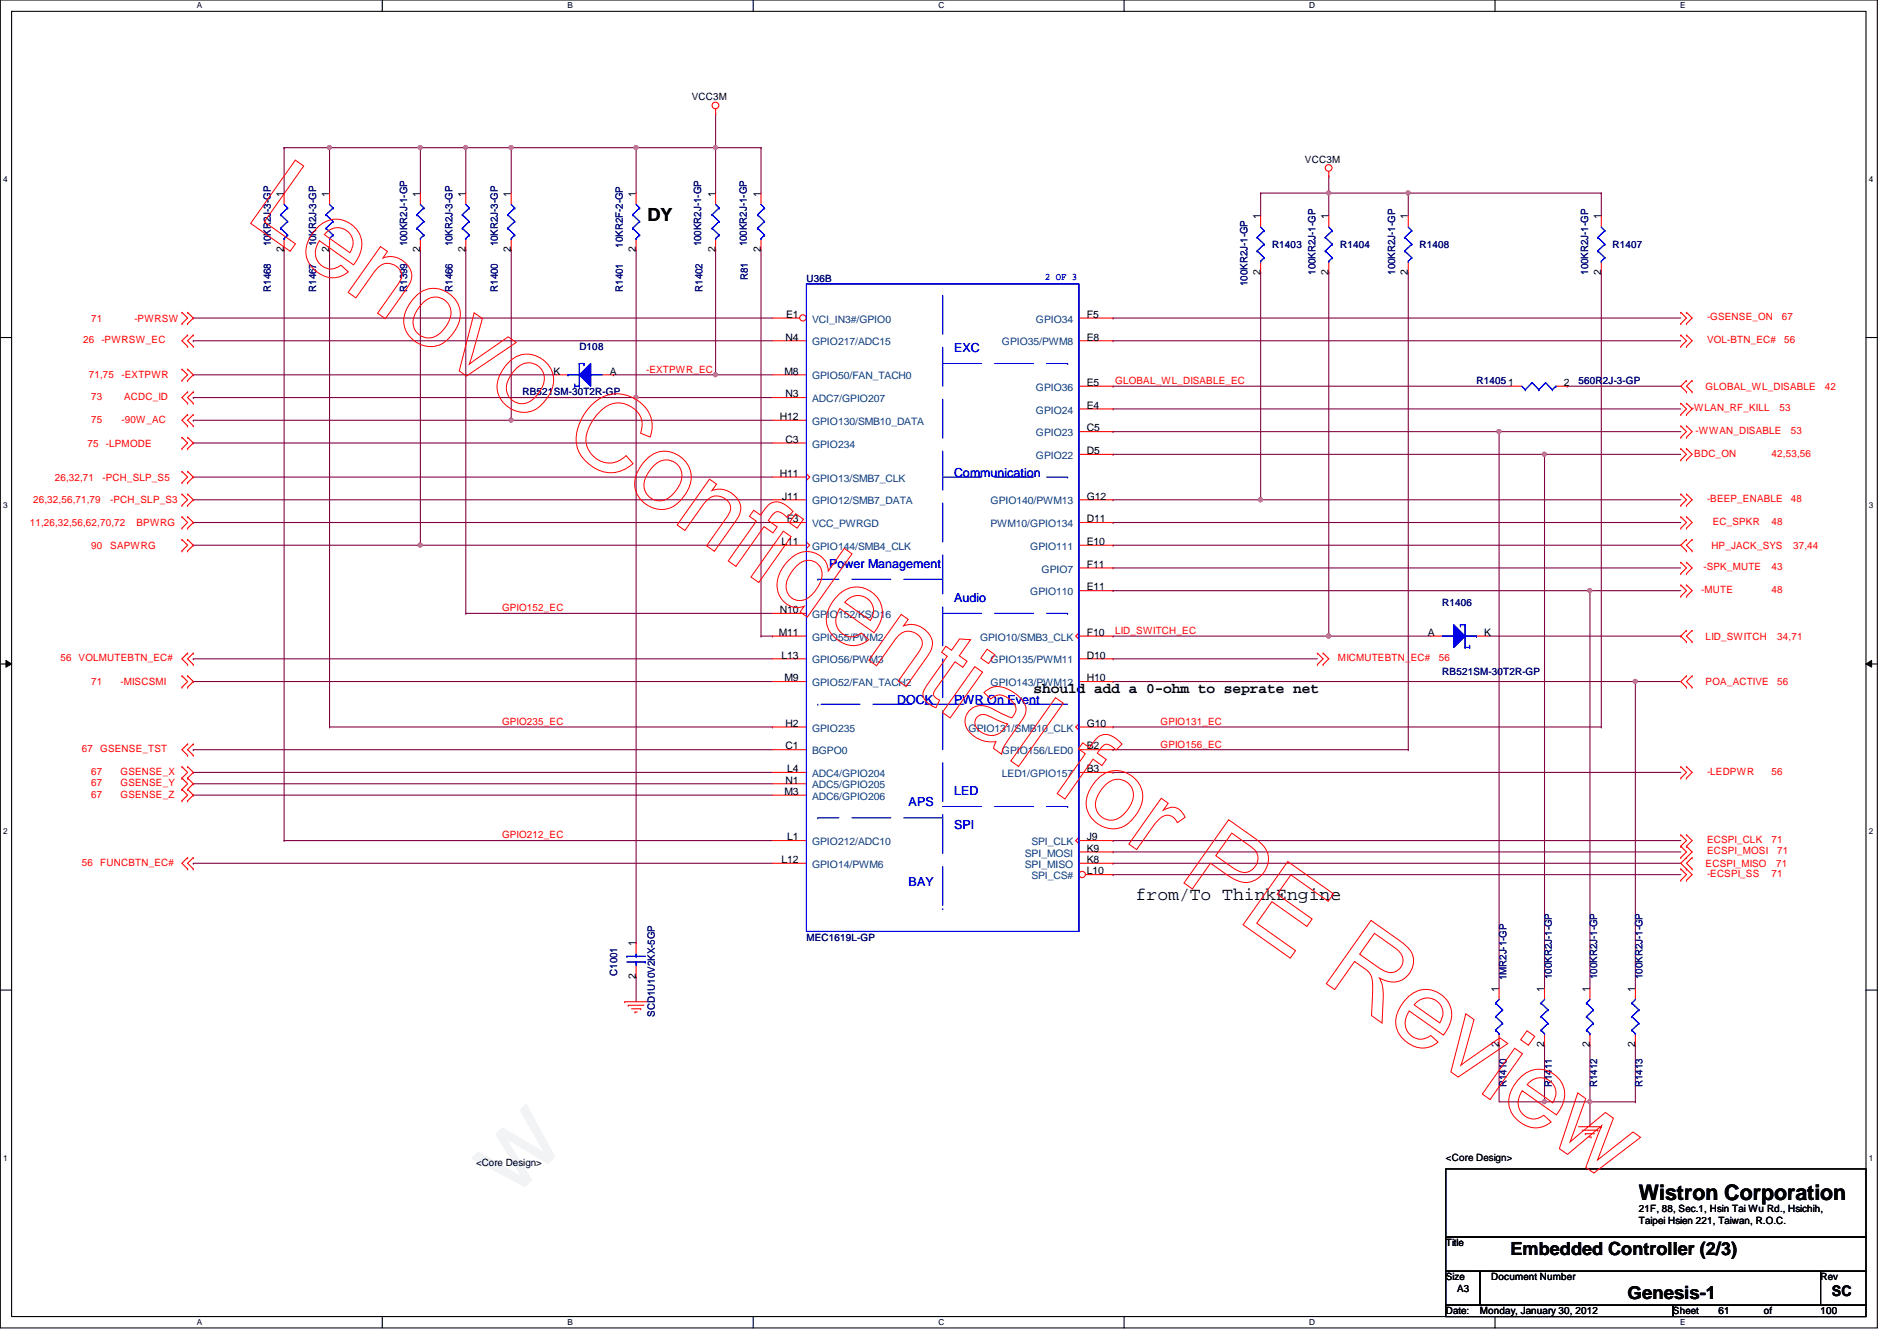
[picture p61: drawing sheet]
<svg xmlns="http://www.w3.org/2000/svg" width="297mm" height="210mm" viewBox="0 0 297 210" stroke-linecap="round" stroke-linejoin="round" font-family="sans-serif">
<defs><g id="words">
<text font-size="3.3" x="256.6" y="187.9">Wistron Corporation</text>
<g font-size="2.8">
<text x="101.4" y="34.6">DY</text>
<text x="177.8" y="140.9">from/To ThinkEngine</text>
<text x="236.5" y="196.4">Embedded Controller (2/3)</text>
<text x="254.8" y="203.4">Genesis-1</text>
</g>
<g font-size="2.3">
<text x="161.8" y="108.5">should add a 0-ohm to seprate net</text>
<text x="286.8" y="202.9">SC</text>
</g>
<g font-size="1.9" fill="#00f">
<text x="149.4" y="55.1">EXC</text>
<text x="149.4" y="74.7">Communication</text>
<text x="129.8" y="88.9">Power Management</text>
<text x="149.4" y="94.2">Audio</text>
<text x="140.5" y="110.2">DOCK</text>
<text x="149.4" y="110.2">PWR On Event</text>
<text x="149.4" y="124.5">LED</text>
<text x="142.3" y="126.2">APS</text>
<text x="149.4" y="129.8">SPI</text>
<text x="142.3" y="138.7">BAY</text>
</g>
<g font-size="1.6">
<text x="108.3" y="15.7">VCC3M</text>
<text x="204.3" y="25.4">VCC3M</text>
<text x="44.4" y="30.8" transform="rotate(-90 44.4 30.8)">1</text>
<text x="51.6" y="30.8" transform="rotate(-90 51.6 30.8)">1</text>
<text x="65.8" y="30.8" transform="rotate(-90 65.8 30.8)">1</text>
<text x="72.9" y="30.8" transform="rotate(-90 72.9 30.8)">1</text>
<text x="80" y="30.8" transform="rotate(-90 80 30.8)">1</text>
<text x="99.6" y="30.8" transform="rotate(-90 99.6 30.8)">1</text>
<text x="112" y="30.8" transform="rotate(-90 112 30.8)">1</text>
<text x="119.1" y="30.8" transform="rotate(-90 119.1 30.8)">1</text>
<text x="197.4" y="34.3" transform="rotate(-90 197.4 34.3)">1</text>
<text x="208" y="34.3" transform="rotate(-90 208 34.3)">1</text>
<text x="220.5" y="34.3" transform="rotate(-90 220.5 34.3)">1</text>
<text x="250.7" y="34.3" transform="rotate(-90 250.7 34.3)">1</text>
<text x="44.4" y="39.5" transform="rotate(-90 44.4 39.5)">2</text>
<text x="51.6" y="39.5" transform="rotate(-90 51.6 39.5)">2</text>
<text x="65.8" y="39.5" transform="rotate(-90 65.8 39.5)">2</text>
<text x="72.9" y="39.5" transform="rotate(-90 72.9 39.5)">2</text>
<text x="80" y="39.5" transform="rotate(-90 80 39.5)">2</text>
<text x="99.6" y="39.5" transform="rotate(-90 99.6 39.5)">2</text>
<text x="112" y="39.5" transform="rotate(-90 112 39.5)">2</text>
<text x="119.1" y="39.5" transform="rotate(-90 119.1 39.5)">2</text>
<text x="197.4" y="43" transform="rotate(-90 197.4 43)">2</text>
<text x="208" y="43" transform="rotate(-90 208 43)">2</text>
<text x="220.5" y="43" transform="rotate(-90 220.5 43)">2</text>
<text x="250.7" y="43" transform="rotate(-90 250.7 43)">2</text>
<text x="123" y="53.3">N4</text>
<text x="123.1" y="49.7">E1</text>
<text x="170.2" y="49.7">F5</text>
<text x="170.2" y="53.3">E8</text>
<text x="86.7" y="58.6">K</text>
<text x="95.5" y="58.6">A</text>
<text x="122.8" y="58.6">M8</text>
<text x="122.1" y="65.7">H12</text>
<text x="123" y="62.2">N3</text>
<text x="170.2" y="60.4">E5</text>
<text x="170.2" y="64">E4</text>
<text x="236.2" y="60.4">1</text>
<text x="244.9" y="60.4">2</text>
<text x="123" y="69.3">C3</text>
<text x="170.2" y="67.5">C5</text>
<text x="170.2" y="71.1">D5</text>
<text x="122.1" y="74.6">H11</text>
<text x="122.5" y="78.2">J11</text>
<text x="123.2" y="81.7">F3</text>
<text x="170.2" y="78.2">G12</text>
<text x="170.2" y="81.7">D11</text>
<text x="122.4" y="85.3">L11</text>
<text x="170.2" y="85.3">E10</text>
<text x="170.2" y="88.9">F11</text>
<text x="122.1" y="96">N10</text>
<text x="170.2" y="92.4">E11</text>
<text x="122" y="99.5">M11</text>
<text x="170.2" y="99.5">F10</text>
<text x="223.6" y="99.5">A</text>
<text x="232.4" y="99.5">K</text>
<text x="122.4" y="103.1">L13</text>
<text x="122.8" y="106.6">M9</text>
<text x="170.2" y="103.1">D10</text>
<text x="170.2" y="106.6">H10</text>
<text x="123" y="113.7">H2</text>
<text x="170.2" y="113.7">G10</text>
<text x="123" y="117.3">C1</text>
<text x="170.2" y="117.3">B2</text>
<text x="122.8" y="124.4">M3</text>
<text x="123" y="122.6">N1</text>
<text x="123.3" y="120.9">L4</text>
<text x="170.2" y="120.9">B3</text>
<text x="123.3" y="131.5">L1</text>
<text x="170.2" y="131.5">J9</text>
<text x="122.4" y="135.1">L12</text>
<text x="170.2" y="133.3">K9</text>
<text x="170.2" y="135.1">K8</text>
<text x="170.2" y="136.9">L10</text>
<text x="99.6" y="148.1" transform="rotate(-90 99.6 148.1)">1</text>
<text x="99.6" y="153.2" transform="rotate(-90 99.6 153.2)">2</text>
<text x="234.7" y="155.2" transform="rotate(-90 234.7 155.2)">1</text>
<text x="241.8" y="155.2" transform="rotate(-90 241.8 155.2)">1</text>
<text x="248.9" y="155.2" transform="rotate(-90 248.9 155.2)">1</text>
<text x="256" y="155.2" transform="rotate(-90 256 155.2)">1</text>
<text x="234.7" y="163.9" transform="rotate(-90 234.7 163.9)">2</text>
<text x="241.8" y="163.9" transform="rotate(-90 241.8 163.9)">2</text>
<text x="248.9" y="163.9" transform="rotate(-90 248.9 163.9)">2</text>
<text x="256" y="163.9" transform="rotate(-90 256 163.9)">2</text>
<text x="74.6" y="182.5">&lt;Core Design&gt;</text>
<text x="226.4" y="181.7">&lt;Core Design&gt;</text>
<text x="256.6" y="189.7">21F, 88, Sec.1, Hsin Tai Wu Rd., Hsichih,</text>
<text x="256.6" y="191.6">Taipei Hsien 221, Taiwan, R.O.C.</text>
<text x="226.4" y="195.1">Title</text>
<text x="226.4" y="200.4">Size</text>
<text x="228.2" y="202.2">A3</text>
<text x="233.5" y="200.4">Document Number</text>
<text x="285.1" y="200.4">Rev</text>
<text x="226.4" y="205.7">Date:</text>
<text x="231.7" y="205.7">Monday, January 30, 2012</text>
<text x="262" y="205.7">Sheet</text>
<text x="269.1" y="205.7">61</text>
<text x="276.2" y="205.7">of</text>
<text x="285.1" y="205.7">100</text>
</g>
<g font-size="1.6" fill="#000080">
<text x="42.4" y="38.6" transform="rotate(-90 42.4 38.6)">10KR2J-3-GP</text>
<text x="49.5" y="38.6" transform="rotate(-90 49.5 38.6)">10KR2J-3-GP</text>
<text x="63.8" y="38.6" transform="rotate(-90 63.8 38.6)">100KR2J-1-GP</text>
<text x="70.9" y="38.6" transform="rotate(-90 70.9 38.6)">10KR2J-3-GP</text>
<text x="78" y="38.6" transform="rotate(-90 78 38.6)">10KR2J-3-GP</text>
<text x="97.5" y="38.8" transform="rotate(-90 97.5 38.8)">10KR2F-2-GP</text>
<text x="109.8" y="38.6" transform="rotate(-90 109.8 38.6)">100KR2J-1-GP</text>
<text x="116.9" y="38.6" transform="rotate(-90 116.9 38.6)">100KR2J-1-GP</text>
<text x="199.2" y="38.8">R1403</text>
<text x="209.8" y="38.8">R1404</text>
<text x="222.3" y="38.8">R1408</text>
<text x="252.5" y="38.8">R1407</text>
<text x="42.4" y="45.7" transform="rotate(-90 42.4 45.7)">R1468</text>
<text x="49.5" y="45.7" transform="rotate(-90 49.5 45.7)">R1467</text>
<text x="63.8" y="45.7" transform="rotate(-90 63.8 45.7)">R1399</text>
<text x="70.9" y="45.7" transform="rotate(-90 70.9 45.7)">R1466</text>
<text x="78" y="45.7" transform="rotate(-90 78 45.7)">R1400</text>
<text x="97.5" y="45.7" transform="rotate(-90 97.5 45.7)">R1401</text>
<text x="110" y="45.7" transform="rotate(-90 110 45.7)">R1402</text>
<text x="117.1" y="43.9" transform="rotate(-90 117.1 43.9)">R81</text>
<text x="126.3" y="44.1">U36B</text>
<text x="195.3" y="44.8" transform="rotate(-90 195.3 44.8)">100KR2J-1-GP</text>
<text x="206" y="43" transform="rotate(-90 206 43)">100KR2J-1-GP</text>
<text x="218.4" y="43" transform="rotate(-90 218.4 43)">100KR2J-1-GP</text>
<text x="248.7" y="43" transform="rotate(-90 248.7 43)">100KR2J-1-GP</text>
<text x="90.7" y="54.8">D108</text>
<text x="81.8" y="61.9">RB521SM-30T2R-GP</text>
<text x="231.2" y="60.1">R1405</text>
<text x="247.2" y="60.1">560R2J-3-GP</text>
<text x="225.8" y="94.8">R1406</text>
<text x="225.8" y="105.6">RB521SM-30T2R-GP</text>
<text x="126.3" y="147.2">MEC1619L-GP</text>
<text x="96.6" y="152.7" transform="rotate(-90 96.6 152.7)">C1001</text>
<text x="235.9" y="153.5" transform="rotate(-90 235.9 153.5)">1MR2J-1-GP</text>
<text x="243" y="153.2" transform="rotate(-90 243 153.2)">100KR2J-1-GP</text>
<text x="250.1" y="153.2" transform="rotate(-90 250.1 153.2)">100KR2J-1-GP</text>
<text x="257.2" y="153.2" transform="rotate(-90 257.2 153.2)">100KR2J-1-GP</text>
<text x="102.5" y="159.1" transform="rotate(-90 102.5 159.1)">SCD1U10V2KX-5GP</text>
<text x="235.9" y="170.1" transform="rotate(-90 235.9 170.1)">R1410</text>
<text x="243" y="170.1" transform="rotate(-90 243 170.1)">R1411</text>
<text x="250.1" y="170.1" transform="rotate(-90 250.1 170.1)">R1412</text>
<text x="257.2" y="170.1" transform="rotate(-90 257.2 170.1)">R1413</text>
</g>
<text font-size="1.6" fill="#00f" x="163.6" y="43.9">2 OF 3</text>
<g font-size="1.6" fill="#f00">
<text x="13" y="53.7">26 -PWRSW_EC</text>
<text x="14.3" y="50.3">71</text>
<text x="21" y="50.3">-PWRSW</text>
<text x="267.3" y="50.2">-GSENSE_ON</text>
<text x="267.3" y="53.7">VOL-BTN_EC#</text>
<text x="279" y="50.2">67</text>
<text x="279.4" y="53.7">56</text>
<text x="13.9" y="59.2">71,75</text>
<text x="19" y="59.2">-EXTPWR</text>
<text x="101.2" y="58.3">-EXTPWR_EC</text>
<text x="14.3" y="62.6">73</text>
<text x="19.4" y="62.6">ACDC_ID</text>
<text x="174.6" y="60.1">GLOBAL_WL_DISABLE_EC</text>
<text x="264.8" y="64.4">-WLAN_RF_KILL</text>
<text x="267.1" y="61">GLOBAL_WL_DISABLE</text>
<text x="278.6" y="64.4">53</text>
<text x="285.7" y="61">42</text>
<text x="13.7" y="69.9">75</text>
<text x="14.3" y="66.2">75</text>
<text x="16.6" y="69.9">-LPMODE</text>
<text x="19" y="66.2">-90W_AC</text>
<text x="265.3" y="71.5">BDC_ON</text>
<text x="265.5" y="67.9">-WWAN_DISABLE</text>
<text x="277.4" y="71.5">42,53,56</text>
<text x="280.4" y="67.9">53</text>
<text x="8.6" y="75.2">26,32,71</text>
<text x="16" y="75.2">-PCH_SLP_S5</text>
<text x="4.7" y="82.3">11,26,32,56,62,70,72</text>
<text x="5.2" y="78.8">26,32,56,71,79</text>
<text x="17.3" y="78.8">-PCH_SLP_S3</text>
<text x="21.4" y="82.3">BPWRG</text>
<text x="267.3" y="78.6">-BEEP_ENABLE</text>
<text x="268.2" y="82.2">EC_SPKR</text>
<text x="277.4" y="82.2">48</text>
<text x="280.4" y="78.6">48</text>
<text x="14.3" y="85.9">90</text>
<text x="17.3" y="85.9">SAPWRG</text>
<text x="266.7" y="89.3">-SPK_MUTE</text>
<text x="268" y="85.9">HP_JACK_SYS</text>
<text x="277.4" y="89.3">43</text>
<text x="280.8" y="85.9">37,44</text>
<text x="78.6" y="95.7">GPIO152_EC</text>
<text x="266.4" y="92.8">-MUTE</text>
<text x="277.4" y="92.8">48</text>
<text x="174.6" y="99.2">LID_SWITCH_EC</text>
<text x="267.1" y="100.1">LID_SWITCH</text>
<text x="278.3" y="100.1">34,71</text>
<text x="9.5" y="103.5">56 VOLMUTEBTN_EC#</text>
<text x="14.3" y="107.2">71</text>
<text x="18.9" y="107.2">-MISCSMI</text>
<text x="209.5" y="103.5">MICMUTEBTN_EC#</text>
<text x="225.3" y="103.5">56</text>
<text x="267.1" y="107.2">POA_ACTIVE</text>
<text x="278.3" y="107.2">56</text>
<text x="78.6" y="113.5">GPIO235_EC</text>
<text x="181.7" y="113.5">GPIO131_EC</text>
<text x="12.8" y="117.7">67</text>
<text x="15.7" y="117.7">GSENSE_TST</text>
<text x="181.7" y="117">GPIO156_EC</text>
<text x="14.3" y="121.3">67</text>
<text x="14.3" y="123.1">67</text>
<text x="14.3" y="124.8">67</text>
<text x="18.9" y="121.3">GSENSE_X</text>
<text x="18.9" y="123.1">GSENSE_Y</text>
<text x="18.9" y="124.8">GSENSE_Z</text>
<text x="267.3" y="121.3">-LEDPWR</text>
<text x="277.4" y="121.3">56</text>
<text x="78.6" y="131.2">GPIO212_EC</text>
<text x="267.3" y="132">ECSPI_CLK</text>
<text x="277.4" y="132">71</text>
<text x="12.8" y="135.5">56</text>
<text x="15.7" y="135.5">FUNCBTN_EC#</text>
<text x="267.1" y="135.7">ECSPI_MISO</text>
<text x="267.3" y="137.3">-ECSPI_SS</text>
<text x="267.3" y="133.7">ECSPI_MOSI</text>
<text x="277.4" y="137.3">71</text>
<text x="278.1" y="135.7">71</text>
<text x="278.3" y="133.7">71</text>
</g>
<g font-size="1.6" fill="#004080">
<text x="127.2" y="50.5">VCI_IN3#/GPIO0</text>
<text x="162.2" y="50.5">GPIO34</text>
<text x="127.2" y="54.1">GPIO217/ADC15</text>
<text x="127.2" y="59.4">GPIO50/FAN_TACH0</text>
<text x="156.9" y="54.1">GPIO35/PWM8</text>
<text x="127.2" y="62.9">ADC7/GPIO207</text>
<text x="162.2" y="61.2">GPIO36</text>
<text x="162.2" y="64.7">GPIO24</text>
<text x="127.2" y="66.5">GPIO130/SMB10_DATA</text>
<text x="127.2" y="70.1">GPIO234</text>
<text x="162.2" y="68.3">GPIO23</text>
<text x="162.2" y="71.8">GPIO22</text>
<text x="127.2" y="75.4">GPIO13/SMB7_CLK</text>
<text x="127.2" y="79">GPIO12/SMB7_DATA</text>
<text x="127.2" y="82.5">VCC_PWRGD</text>
<text x="155.1" y="79">GPIO140/PWM13</text>
<text x="155.1" y="82.5">PWM10/GPIO134</text>
<text x="127.2" y="86.1">GPIO144/SMB4_CLK</text>
<text x="161.3" y="86.1">GPIO111</text>
<text x="163.1" y="89.6">GPIO7</text>
<text x="161.3" y="93.2">GPIO110</text>
<text x="127.2" y="96.7">GPIO152/KSO16</text>
<text x="127.2" y="100.3">GPIO55/PWM2</text>
<text x="153.5" y="100.3">GPIO10/SMB3_CLK</text>
<text x="127.2" y="103.8">GPIO56/PWM3</text>
<text x="127.2" y="107.4">GPIO52/FAN_TACH2</text>
<text x="155.1" y="103.8">GPIO135/PWM11</text>
<text x="155.1" y="107.4">GPIO143/PWM12</text>
<text x="127.2" y="114.5">GPIO235</text>
<text x="127.2" y="118.1">BGPO0</text>
<text x="151.7" y="114.5">GPIO131/SMB10_CLK</text>
<text x="156.9" y="118.1">GPIO156/LED0</text>
<text x="127.2" y="121.6">ADC4/GPIO204</text>
<text x="127.2" y="123.4">ADC5/GPIO205</text>
<text x="127.2" y="125.2">ADC6/GPIO206</text>
<text x="156.9" y="121.6">LED1/GPIO157</text>
<text x="127.2" y="132.3">GPIO212/ADC10</text>
<text x="127.2" y="135.8">GPIO14/PWM6</text>
<text x="160.5" y="134.1">SPI_MOSI</text>
<text x="160.5" y="135.8">SPI_MISO</text>
<text x="161.5" y="132.3">SPI_CLK</text>
<text x="161.5" y="137.6">SPI_CS#</text>
</g>
<g font-size="1.3">
<text x="30.8" y="1.3">A</text>
<text x="88.9" y="1.3">B</text>
<text x="146.9" y="1.3">C</text>
<text x="205" y="1.3">D</text>
<text x="263.1" y="1.3">E</text>
<text x=".5" y="28.4">4</text>
<text x="292.6" y="28.4">4</text>
<text x=".5" y="79.5">3</text>
<text x="292.6" y="79.5">3</text>
<text x=".5" y="130.6">2</text>
<text x="292.6" y="130.6">2</text>
<text x=".5" y="181.7">1</text>
<text x="292.6" y="181.7">1</text>
<text x="30.8" y="207.4">A</text>
<text x="88.9" y="207.4">B</text>
<text x="146.9" y="207.4">C</text>
<text x="205" y="207.4">D</text>
<text x="263.1" y="207.4">E</text>
</g>
</g></defs>
<path d="M0 0h294v207.9h-294zM1.8 1.8h290.4v204.3h-290.4z" fill="none" stroke="#000" stroke-width=".17"/>
<g fill="#fff">
<path d="M30.8 .2h.8v1.4h-.8z"/>
<path d="M30.8 206.2h.8v1.4h-.8z"/>
</g>
<path d="M59.9 0v1.8M59.9 206.1v1.8" fill="none" stroke="#000" stroke-width=".17"/>
<g fill="#fff">
<path d="M88.9 .2h.8v1.4h-.8z"/>
<path d="M88.9 206.2h.8v1.4h-.8z"/>
</g>
<path d="M117.9 0v1.8M117.9 206.1v1.8" fill="none" stroke="#000" stroke-width=".17"/>
<g fill="#fff">
<path d="M146.9 .2h.9v1.4h-.9z"/>
<path d="M146.9 206.2h.9v1.4h-.9z"/>
</g>
<path d="M176 0v1.8M176 206.1v1.8" fill="none" stroke="#000" stroke-width=".17"/>
<g fill="#fff">
<path d="M205 .2h.9v1.4h-.9z"/>
<path d="M205 206.2h.9v1.4h-.9z"/>
</g>
<path d="M234.1 0v1.8M234.1 206.1v1.8" fill="none" stroke="#000" stroke-width=".17"/>
<g fill="#fff">
<path d="M263.1 .2h.8v1.4h-.8z"/>
<path d="M263.1 206.2h.8v1.4h-.8z"/>
<path d="M.5 27.3h.7v1.4h-.7z"/>
<path d="M292.6 27.3h.7v1.4h-.7z"/>
<path d="M.5 78.4h.7v1.4h-.7z"/>
<path d="M292.6 78.4h.7v1.4h-.7z"/>
</g>
<path d="M0 52.8h1.8M292.2 52.8h1.8" fill="none" stroke="#000" stroke-width=".17"/>
<g fill="#fff">
<path d="M.5 129.5h.7v1.4h-.7z"/>
<path d="M292.6 129.5h.7v1.4h-.7z"/>
</g>
<path d="M0 103.9h1.8M292.2 103.9h1.8" fill="none" stroke="#000" stroke-width=".17"/>
<path d="M.9 103.4l.9 .5-.9 .5zM292.2 103.9l.9-.5v1z" fill="#000"/>
<path d="M.9 103.4l.9 .5-.9 .5zM292.2 103.9l.9-.5v1z" fill="none" stroke="#000" stroke-width=".16"/>
<g fill="#fff">
<path d="M.5 180.5h.7v1.4h-.7z"/>
<path d="M292.6 180.5h.7v1.4h-.7z"/>
</g>
<path d="M0 155h1.8M292.2 155h1.8" fill="none" stroke="#000" stroke-width=".17"/>
<g fill="none" stroke="#800040" stroke-width=".17">
<path d="M30.3 53.3h.1M30.3 49.8h.1M30.3 53.3h90.6M30.3 49.8h90.6M30.3 74.7h.1M30.3 74.7h90.6M65.8 85.3h.1M65.8 85.3h55.1M30.3 117.3h.1M30.3 117.3h90.6M174.3 136.9h.1M174.3 133.3h.1"/>
<path d="M174.3 131.6h.1M174.3 135.1h.1M174.3 136.9h88.9M174.3 133.3h88.9M174.3 131.6h88.9M174.3 135.1h88.9"/>
</g>
<circle cx="65.8" cy="85.3" r=".32" fill="#f0f"/>
<circle cx="65.8" cy="85.3" r=".32" fill="none" stroke="#f0f" stroke-width=".17"/>
<path d="M197.4 78.2h.1M197.4 78.2h65.8" fill="none" stroke="#800040" stroke-width=".17"/>
<circle cx="197.4" cy="78.2" r=".32" fill="#f0f"/>
<circle cx="197.4" cy="78.2" r=".32" fill="none" stroke="#f0f" stroke-width=".17"/>
<path d="M174.3 78.2h.1M174.3 78.2h23.1" fill="none" stroke="#800040" stroke-width=".17"/>
<circle cx="197.4" cy="78.2" r=".32" fill="#f0f"/>
<circle cx="197.4" cy="78.2" r=".32" fill="none" stroke="#f0f" stroke-width=".17"/>
<path d="M208.1 30.2h.1M208.1 30.2v3.6" fill="none" stroke="#800040" stroke-width=".17"/>
<circle cx="208" cy="30.2" r=".32" fill="#f0f"/>
<circle cx="208" cy="30.2" r=".32" fill="none" stroke="#f0f" stroke-width=".17"/>
<path d="M30.3 69.3h.1M30.3 78.2h.1M30.3 69.3h90.6M30.3 78.2h90.6M30.3 106.7h.1M30.3 106.7h90.6M256.1 106.7h.1M256.1 106.7h7.1M256.1 106.7v48" fill="none" stroke="#800040" stroke-width=".17"/>
<circle cx="256" cy="106.7" r=".32" fill="#f0f"/>
<circle cx="256" cy="106.7" r=".32" fill="none" stroke="#f0f" stroke-width=".17"/>
<path d="M249 92.5h.1M249 92.5h14.2M249 92.5v62.2" fill="none" stroke="#800040" stroke-width=".17"/>
<circle cx="248.9" cy="92.4" r=".32" fill="#f0f"/>
<circle cx="248.9" cy="92.4" r=".32" fill="none" stroke="#f0f" stroke-width=".17"/>
<path d="M80 65.8h.1M80 65.8h40.9" fill="none" stroke="#800040" stroke-width=".17"/>
<circle cx="80" cy="65.8" r=".32" fill="#f0f"/>
<circle cx="80" cy="65.8" r=".32" fill="none" stroke="#f0f" stroke-width=".17"/>
<path d="M80 23.1h.1M80 23.1v7.1M208.1 42.7h.1M208.1 42.7v56.9M208.1 99.6h.1M208.1 99.6h16" fill="none" stroke="#800040" stroke-width=".17"/>
<circle cx="208" cy="99.5" r=".32" fill="#f0f"/>
<circle cx="208" cy="99.5" r=".32" fill="none" stroke="#f0f" stroke-width=".17"/>
<path d="M197.4 30.2h.1M197.4 30.2v3.6M174.3 99.6h.1M174.3 99.6h33.8" fill="none" stroke="#800040" stroke-width=".17"/>
<circle cx="208" cy="99.5" r=".32" fill="#f0f"/>
<circle cx="208" cy="99.5" r=".32" fill="none" stroke="#f0f" stroke-width=".17"/>
<path d="M241.8 71.1h.1M241.8 71.1v83.6" fill="none" stroke="#800040" stroke-width=".17"/>
<circle cx="241.8" cy="71.1" r=".32" fill="#f0f"/>
<circle cx="241.8" cy="71.1" r=".32" fill="none" stroke="#f0f" stroke-width=".17"/>
<path d="M234.7 67.6h.1M234.7 67.6h28.5M234.7 67.6v87.1M241.8 71.1h.1M241.8 71.1h21.4" fill="none" stroke="#800040" stroke-width=".17"/>
<circle cx="234.7" cy="67.5" r=".32" fill="#f0f"/>
<circle cx="234.7" cy="67.5" r=".32" fill="none" stroke="#f0f" stroke-width=".17"/>
<g fill="none" stroke="#800040" stroke-width=".17">
<path d="M65.8 23.1h.1M65.8 23.1v7.1M72.9 23.1h.1M72.9 23.1h7.1M112.1 23.1h.1M112.1 23.1v7.1M30.3 58.7h.1M30.3 58.7h56.9M99.6 62.2h.1M99.6 62.2h21.3M174.3 60.5h.1M174.3 60.5h62.2"/>
<path d="M245.4 60.5h.1M245.4 60.5h17.8M30.3 103.1h.1M30.3 103.1h90.6M30.3 120.9h.1M30.3 122.7h.1M30.3 124.5h.1M30.3 135.1h.1M30.3 120.9h90.6M30.3 122.7h90.6M30.3 124.5h90.6M30.3 135.1h90.6"/>
</g>
<circle cx="72.9" cy="23.1" r=".32" fill="#f0f"/>
<circle cx="72.9" cy="23.1" r=".32" fill="none" stroke="#f0f" stroke-width=".17"/>
<g fill="none" stroke="#800040" stroke-width=".17">
<path d="M112.1 17.8h.1M112.1 17.8v5.3M80 23.1h.1M80 23.1h19.6M99.6 23.1h.1M99.6 23.1v7.1M112.1 58.7h.1M112.1 58.7h8.8M174.3 49.8h.1M174.3 49.8h88.9M197.4 42.7h.1M197.4 42.7v35.5"/>
<path d="M174.3 64h.1M174.3 64h88.9M30.3 81.8h.1M30.3 81.8h90.6M174.3 81.8h.1M174.3 85.3h.1M174.3 88.9h.1M174.3 81.8h88.9M174.3 85.3h88.9M174.3 88.9h88.9M174.3 103.1h.1M174.3 103.1h32"/>
<path d="M174.3 120.9h.1M174.3 120.9h88.9"/>
</g>
<circle cx="80" cy="23.1" r=".32" fill="#f0f"/>
<circle cx="80" cy="23.1" r=".32" fill="none" stroke="#f0f" stroke-width=".17"/>
<path d="M99.6 23.1h.1M99.6 23.1h12.5" fill="none" stroke="#800040" stroke-width=".17"/>
<circle cx="112" cy="23.1" r=".32" fill="#f0f"/>
<circle cx="112" cy="23.1" r=".32" fill="none" stroke="#f0f" stroke-width=".17"/>
<circle cx="99.6" cy="23.1" r=".32" fill="#f0f"/>
<circle cx="99.6" cy="23.1" r=".32" fill="none" stroke="#f0f" stroke-width=".17"/>
<path d="M51.6 23.1h.1M51.6 23.1h14.2M112.1 39.1h.1M112.1 39.1v19.6M99.6 152.9h.1M99.6 152.9v3.9" fill="none" stroke="#800040" stroke-width=".17"/>
<circle cx="112" cy="58.6" r=".32" fill="#f0f"/>
<circle cx="112" cy="58.6" r=".32" fill="none" stroke="#f0f" stroke-width=".17"/>
<path d="M65.8 39.1h.1M65.8 39.1v46.2M80 39.1h.1M80 39.1v26.7h-49.7M197.4 30.2h.1M208.1 27.6h.1M208.1 27.6v2.6h-10.7M30.3 65.8h.1M241.8 163.6h.1M241.8 163.6v8.9M256.1 163.6h.1M256.1 163.6v8.9" fill="none" stroke="#800040" stroke-width=".17"/>
<circle cx="241.8" cy="172.4" r=".32" fill="#f0f"/>
<circle cx="241.8" cy="172.4" r=".32" fill="none" stroke="#f0f" stroke-width=".17"/>
<path d="M234.7 163.6h.1M234.7 163.6v8.9M249 172.5h.1M249 172.5h7.1M249 172.5v3.9M256.1 172.5h.1" fill="none" stroke="#800040" stroke-width=".17"/>
<circle cx="248.9" cy="172.4" r=".32" fill="#f0f"/>
<circle cx="248.9" cy="172.4" r=".32" fill="none" stroke="#f0f" stroke-width=".17"/>
<g fill="none" stroke="#800040" stroke-width=".17">
<path d="M99.6 62.2v85.4M174.3 71.1h.1M174.3 67.6h.1M174.3 71.1h67.5M174.3 67.6h60.4M174.3 92.5h.1M174.3 92.5h74.7M174.3 106.7h.1M174.3 106.7h81.8M99.6 147.6h.1M234.7 172.5h14.3M241.8 172.5h.1"/>
<path d="M249 163.6h.1M249 172.5h.1M249 163.6v8.9"/>
</g>
<circle cx="99.6" cy="62.2" r=".32" fill="#f0f"/>
<circle cx="99.6" cy="62.2" r=".32" fill="none" stroke="#f0f" stroke-width=".17"/>
<path d="M65.8 23.1h.1M65.8 23.1h7.1M72.9 23.1h.1M72.9 23.1v7.1M96.1 58.7h.1M96.1 58.7h16M30.3 62.2h.1M30.3 62.2h69.3M30.3 85.3h.1M30.3 85.3h35.5" fill="none" stroke="#800040" stroke-width=".17"/>
<circle cx="65.8" cy="23.1" r=".32" fill="#f0f"/>
<circle cx="65.8" cy="23.1" r=".32" fill="none" stroke="#f0f" stroke-width=".17"/>
<path d="M44.5 23.1h.1M44.5 23.1v7.1M51.6 23.1h.1M51.6 23.1v7.1M72.9 39.1h.1M72.9 39.1v56.9M72.9 96h.1M72.9 96h48" fill="none" stroke="#800040" stroke-width=".17"/>
<circle cx="51.6" cy="23.1" r=".32" fill="#f0f"/>
<circle cx="51.6" cy="23.1" r=".32" fill="none" stroke="#f0f" stroke-width=".17"/>
<path d="M44.5 23.1h.1M44.5 39.1h.1M44.5 23.1h7.1M44.5 39.1v92.5M51.6 39.1v74.7M208.1 30.2h12.4M220.5 30.2h.1M51.6 113.8h.1M51.6 113.8h69.3M120.9 113.8h.1M44.5 131.6h.1M44.5 131.6h76.4" fill="none" stroke="#800040" stroke-width=".17"/>
<circle cx="220.5" cy="30.2" r=".32" fill="#f0f"/>
<circle cx="220.5" cy="30.2" r=".32" fill="none" stroke="#f0f" stroke-width=".17"/>
<g fill="none" stroke="#800040" stroke-width=".17">
<path d="M99.6 39.1v23.1M112.1 23.1h.1M112.1 23.1h7.1M119.2 23.1h.1M119.2 23.1v7.1M119.2 39.1v60.5M220.5 30.2h.1M220.5 30.2v3.6M220.5 30.2h30.2M250.7 30.2h.1M250.7 30.2v3.6M174.3 53.3h.1"/>
<path d="M174.3 53.3h88.9M220.5 42.7v74.6M250.7 42.7v71.1M99.6 62.2h.1M119.2 99.6h.1M119.2 99.6h1.7M120.9 99.6h.1M233 99.6h30.2M263.2 99.6h.1M174.3 113.8h.1M174.3 117.3h.1M174.3 113.8h76.4"/>
<path d="M174.3 117.3h46.2M220.5 117.3h.1M250.7 113.8h.1"/>
</g>
<g fill="none" stroke="#f00" stroke-width=".17">
<path d="M112.1 17.8h.1M112.1 17.1v.7M44.5 30.2v1.8M44.5 37.3v1.8M51.6 30.2v1.8M51.6 37.3v1.8M65.8 30.2v1.8M65.8 37.3v1.8M72.9 30.2v1.8M72.9 37.3v1.8M80 30.2v1.8M80 37.3v1.8"/>
<path d="M99.6 30.2v1.8M99.6 37.3v1.8M112.1 30.2v1.8M112.1 37.3v1.8M119.2 30.2v1.8M119.2 37.3v1.8M197.4 33.8v1.8M208.1 27.6h.1M208.1 26.8v.8M220.5 33.8v1.8M28.5 50.7h.1M28.5 48.9h.1"/>
<path d="M28.5 59.6h.1M28.5 57.8h.1M28.5 48.9l.9 .9-.9 .9M28.5 57.8l.9 .9-.9 .9M29.4 54.2h.1M29.4 52.5h.1M29.4 48.9h.1M29.4 50.7h.1M29.4 57.8h.1M29.4 59.6h.1M29.4 52.5l-.9 .8 .9 .9M29.4 48.9l.9 .9-.9 .9"/>
<path d="M29.4 57.8l.9 .9-.9 .9M30.3 54.2h.1M30.3 52.5h.1M30.3 52.5l-.9 .8 .9 .9M197.4 40.9v1.8M220.5 40.9v1.8M263.2 50.7h.1M263.2 48.9h.1M263.2 54.2h.1M263.2 52.5h.1M263.2 48.9l.9 .9-.9 .9M263.2 52.5l.9 .8-.9 .9"/>
<path d="M264.1 59.6h.1M264.1 50.7h.1M264.1 48.9h.1M264.1 54.2h.1M264.1 52.5h.1M264.1 59.6l-.9 .9 .9 .8M264.1 48.9l.9 .9-.9 .9M264.1 52.5l.9 .8-.9 .9M265 59.6h.1M265 59.6l-.9 .9 .9 .8M28.5 75.6h.1M28.5 73.8h.1"/>
<path d="M28.5 70.2h.1M28.5 68.5h.1M28.5 79.1h.1M28.5 77.3h.1M28.5 73.8l.9 .9-.9 .9M28.5 68.5l.9 .8-.9 .9M28.5 77.3l.9 .9-.9 .9M29.4 73.8h.1M29.4 75.6h.1M29.4 68.5h.1M29.4 70.2h.1M29.4 77.3h.1"/>
<path d="M29.4 79.1h.1M29.4 66.7h.1M29.4 64.9h.1M29.4 63.1h.1M29.4 61.3h.1M29.4 73.8l.9 .9-.9 .9M29.4 68.5l.9 .8-.9 .9M29.4 77.3l.9 .9-.9 .9M29.4 64.9l-.9 .9 .9 .9M29.4 61.3l-.9 .9 .9 .9M30.3 66.7h.1M30.3 64.9h.1"/>
<path d="M30.3 63.1h.1M30.3 61.3h.1M30.3 64.9l-.9 .9 .9 .9M30.3 61.3l-.9 .9 .9 .9M236.5 60.5h1.8M243.6 60.5h1.8M263.2 79.1h.1M263.2 77.3h.1M263.2 72h.1M263.2 70.2h.1M263.2 68.5h.1M263.2 66.7h.1"/>
<path d="M263.2 64.9h.1M263.2 63.1h.1M263.2 77.3l.9 .9-.9 .9M263.2 70.2l.9 .9-.9 .9M263.2 66.7l.9 .9-.9 .9M263.2 63.1l.9 .9-.9 .9M264.1 79.1h.1M264.1 77.3h.1M264.1 72h.1M264.1 70.2h.1M264.1 68.5h.1M264.1 66.7h.1"/>
<path d="M264.1 64.9h.1M264.1 63.1h.1M264.1 61.3h.1M264.1 77.3l.9 .9-.9 .9M264.1 70.2l.9 .9-.9 .9M264.1 66.7l.9 .9-.9 .9M264.1 63.1l.9 .9-.9 .9M265 61.3h.1M28.5 82.7h.1M28.5 80.9h.1M28.5 86.2h.1M28.5 84.5h.1"/>
<path d="M28.5 80.9l.9 .9-.9 .9M28.5 84.5l.9 .8-.9 .9M29.4 80.9h.1M29.4 82.7h.1M29.4 84.5h.1M29.4 86.2h.1M29.4 80.9l.9 .9-.9 .9M29.4 84.5l.9 .8-.9 .9M263.2 82.7h.1M263.2 80.9h.1M263.2 89.8h.1M263.2 88h.1"/>
<path d="M263.2 93.3h.1M263.2 91.6h.1M263.2 80.9l.9 .9-.9 .9M263.2 88l.9 .9-.9 .9M263.2 91.6l.9 .9-.9 .8M264.1 82.7h.1M264.1 80.9h.1M264.1 84.5h.1M264.1 86.2h.1M264.1 89.8h.1M264.1 88h.1M264.1 93.3h.1"/>
<path d="M264.1 91.6h.1M264.1 98.7h.1M264.1 80.9l.9 .9-.9 .9M264.1 84.5l-.9 .8 .9 .9M264.1 88l.9 .9-.9 .9M264.1 91.6l.9 .9-.9 .8M264.1 98.7l-.9 .9 .9 .9M265 86.2h.1M265 84.5h.1M265 98.7h.1M265 84.5l-.9 .8 .9 .9M265 98.7l-.9 .9 .9 .9"/>
<path d="M28.5 107.6h.1M28.5 105.8h.1M28.5 105.8l.9 .9-.9 .9M29.4 105.8h.1M29.4 107.6h.1M29.4 118.2h.1M29.4 116.5h.1M29.4 104h.1M29.4 102.2h.1M29.4 105.8l.9 .9-.9 .9M29.4 116.5l-.9 .8 .9 .9M29.4 102.2l-.9 .9 .9 .9"/>
<path d="M30.3 118.2h.1M30.3 116.5h.1M30.3 104h.1M30.3 102.2h.1M30.3 116.5l-.9 .8 .9 .9M30.3 102.2l-.9 .9 .9 .9M206.3 104h.1M206.3 102.2h.1M206.3 102.2l.9 .9-.9 .9M207.2 104h.1M207.2 102.2h.1M207.2 102.2l.9 .9-.9 .9"/>
<path d="M264.1 105.8h.1M264.1 107.6h.1M264.1 100.5h.1M264.1 105.8l-.9 .9 .9 .9M265 107.6h.1M265 105.8h.1M265 100.5h.1M265 105.8l-.9 .9 .9 .9M28.5 120h.1M28.5 121.8h.1M28.5 123.6h.1M28.5 125.3h.1"/>
<path d="M28.5 120l.9 .9-.9 .9M28.5 121.8l.9 .9-.9 .9M28.5 123.6l.9 .9-.9 .8M29.4 121.8h.1M29.4 120h.1M29.4 123.6h.1M29.4 125.3h.1M29.4 136h.1M29.4 134.2h.1M29.4 120l.9 .9-.9 .9M29.4 121.8l.9 .9-.9 .9M29.4 123.6l.9 .9-.9 .8"/>
<path d="M29.4 134.2l-.9 .9 .9 .9M30.3 136h.1M30.3 134.2h.1M30.3 134.2l-.9 .9 .9 .9M263.2 137.8h.1M263.2 136h.1M263.2 134.2h.1M263.2 132.5h.1M263.2 130.7h.1M263.2 121.8h.1M263.2 120h.1M263.2 136l.9 .9-.9 .9"/>
<path d="M263.2 132.5l.9 .8-.9 .9M263.2 130.7l.9 .9-.9 .9M263.2 120l.9 .9-.9 .9M264.1 137.8h.1M264.1 136h.1M264.1 134.2h.1M264.1 132.5h.1M264.1 130.7h.1M264.1 121.8h.1M264.1 120h.1M264.1 132.5l.9 .8-1.8 1.8 1.8 1.8-.9 .9M264.1 130.7l.9 .9-.9 .9"/>
<path d="M264.1 120l.9 .9-.9 .9M265 136h.1M265 134.2h.1M265 134.2l-.9 .9 .9 .9M97.8 156.8h.1M97.8 156.8h3.6M98.4 157.4h.1M98.4 157.4h2.4M98.9 157.9h1.4M99.4 158.4h.1M99.4 158.4h.4M100.3 157.9h.1"/>
<path d="M234.7 154.7v1.8M241.8 154.7v1.8M234.7 161.8v1.8M241.8 161.8v1.8M247.2 176.4h3.5M247.7 176.9h2.5M248.2 177.5h.1M248.2 177.5h1.5M248.8 178h.3M249.1 178h.1M250.2 176.9h.1M250.7 176.4h.1"/>
<circle cx="112" cy="16.5" r=".52"/>
<circle cx="208" cy="26.3" r=".52"/>
</g>
<path d="M226.4 183h65.8v10.6h-65.8zM226.4 193.6h65.8v5.4h-65.8zM226.4 199h5.3v5.3h-5.3zM231.7 199h53.4v5.3h-53.4zM285.1 199h7.1v5.3h-7.1zM226.4 204.3h35.6v1.8h-35.6zM262 204.3h30.2v1.8h-30.2z" fill="none" stroke="#000" stroke-width=".17"/>
<g fill="none" stroke="#00f" stroke-width=".17">
<path d="M43.9 33.6h.1M43.9 35.7h.1M43.9 33.6l1.1 1.1M43.9 35.7l1.1 1.1M44.5 37.3h.1M44.5 32l.5 .6M45 32.6h.1M45 34.7h.1M45 36.8h.1M45 32.6l-1.1 1M45 34.7l-1.1 1M45 36.8l-.5 .5"/>
<path d="M51.1 33.6h.1M51.1 35.7h.1M51.1 33.6l1.1 1.1M51.1 35.7l1.1 1.1M51.6 37.3h.1M51.6 32l.6 .6M52.2 32.6h.1M52.2 34.7h.1M52.2 36.8h.1M52.2 32.6l-1.1 1M52.2 34.7l-1.1 1M52.2 36.8l-.6 .5"/>
<path d="M65.3 33.6h.1M65.3 35.7h.1M65.3 33.6l1.1 1.1M65.3 35.7l1.1 1.1M65.8 37.3h.1M65.8 32l.6 .6M66.4 32.6h.1M66.4 34.7h.1M66.4 36.8h.1M66.4 32.6l-1.1 1M66.4 34.7l-1.1 1M66.4 36.8l-.6 .5"/>
<path d="M72.4 33.6h.1M72.4 35.7h.1M72.4 33.6l1.1 1.1M72.4 35.7l1.1 1.1M72.9 37.3h.1M72.9 32l.6 .6M73.5 32.6h.1M73.5 34.7h.1M73.5 36.8h.1M73.5 32.6l-1.1 1M73.5 34.7l-1.1 1M73.5 36.8l-.6 .5"/>
<path d="M79.5 33.6h.1M79.5 35.7h.1M79.5 33.6l1.1 1.1M79.5 35.7l1.1 1.1M80 37.3h.1M80 32l.6 .6M80.6 32.6h.1M80.6 34.7h.1M80.6 36.8h.1M80.6 32.6l-1.1 1M80.6 34.7l-1.1 1M80.6 36.8l-.6 .5"/>
<path d="M99.1 33.6h.1M99.1 35.7h.1M99.1 33.6l1.1 1.1M99.1 35.7l1.1 1.1M99.6 37.3h.1M99.6 32l.6 .6M100.2 32.6h.1M100.2 34.7h.1M100.2 36.8h.1M100.2 32.6l-1.1 1M100.2 34.7l-1.1 1M100.2 36.8l-.6 .5"/>
<path d="M111.5 33.6h.1M111.5 35.7h.1M111.5 33.6l1.1 1.1M111.5 35.7l1.1 1.1M112.1 37.3h.1M112.1 32l.5 .6M112.6 32.6h.1M112.6 34.7h.1M112.6 36.8h.1M112.6 32.6l-1.1 1M112.6 34.7l-1.1 1M112.6 36.8l-.5 .5"/>
<path d="M118.6 33.6h.1M118.6 35.7h.1M118.6 33.6l1.1 1.1M118.6 35.7l1.1 1.1M119.2 37.3h.1M119.2 32l.5 .6M119.7 32.6h.1M119.7 34.7h.1M119.7 36.8h.1M119.7 32.6l-1.1 1M119.7 34.7l-1.1 1M119.7 36.8l-.5 .5"/>
<path d="M196.8 37.2h.1M196.8 39.3h.1M196.8 37.2l1.1 1M196.8 39.3l1.1 1M197.4 35.6l.5 .5M197.9 36.1h.1M197.9 38.2h.1M197.9 36.1l-1.1 1.1M197.9 38.2l-1.1 1.1M220 37.2h.1M220 39.3h.1M220 37.2l1.1 1"/>
<path d="M220 39.3l1.1 1M220.5 35.6l.6 .5M221.1 36.1h.1M221.1 38.2h.1M221.1 36.1l-1.1 1.1M221.1 38.2l-1.1 1.1M197.4 40.9h.1M197.9 40.3h.1M197.9 40.3l-.5 .6M220.5 40.9h.1M221.1 40.3h.1M221.1 40.3l-.6 .6"/>
<path d="M239.9 59.9h.1M239.9 59.9l-1.1 1.1M239.9 59.9l1.1 1.1M242 59.9h.1M242 59.9l-1 1.1M242 59.9l1.1 1.1M238.3 60.5l.5 .5M238.8 61h.1M241 61h.1M243.1 61h.1M243.6 60.5h.1M243.6 60.5l-.5 .5"/>
<path d="M234.2 157h.1M234.2 159.1h.1M234.2 157l1.1 1.1M234.2 159.1l1.1 1.1M234.7 156.5l-.5 .5M235.3 158.1h.1M235.3 158.1l-1.1 1M241.3 157h.1M241.3 159.1h.1M241.3 157l1.1 1.1M241.3 159.1l1.1 1.1M241.8 156.5l-.5 .5"/>
<path d="M242.4 158.1h.1M242.4 158.1l-1.1 1M234.2 161.2h.1M234.2 161.2l.5 .6M234.7 161.8h.1M235.3 160.2h.1M235.3 160.2l-1.1 1M241.3 161.2h.1M241.3 161.2l.5 .6M241.8 161.8h.1M242.4 160.2h.1M242.4 160.2l-1.1 1"/>
</g>
<circle cx="125.7" cy="49.8" r=".5" fill="#fff"/>
<g fill="none" stroke="#f00" stroke-width=".17">
<path d="M120.9 49.8h4.3M120.9 53.3h5.4M120.9 58.7h5.4M168.9 49.8h5.4M168.9 53.3h5.4M120.9 62.2h5.4M120.9 65.8h5.4M120.9 69.3h5.4M120.9 74.7h5.4M120.9 78.2h5.4M126.3 74.2l.5 .5-.5 .5M168.9 78.2h5.4"/>
<path d="M168.9 60.5h5.4M168.9 64h5.4M168.9 67.6h5.4M168.9 71.1h5.4M120.9 81.8h5.4M120.9 85.3h5.4M120.9 96h5.4M120.9 99.6h5.4M126.3 84.8l.5 .5-.5 .6M168.9 81.8h5.4M168.9 85.3h5.4M168.9 99.6h5.4"/>
<path d="M168.9 88.9h5.4M168.9 92.5h5.4M168.9 99.1l-.5 .5 .5 .5M120.9 103.1h5.4M120.9 106.7h5.4M120.9 113.8h5.4M120.9 117.3h5.4M168.9 103.1h5.4M168.9 106.7h5.4M168.9 113.8h5.4M168.9 117.3h5.4M168.9 113.3l-.5 .5 .5 .5"/>
<path d="M120.9 120.9h5.4M120.9 122.7h5.4M120.9 124.5h5.4M120.9 131.6h5.4M120.9 135.1h5.4M168.9 120.9h5.4M168.9 131.6h5.4M168.9 135.1h5.4M168.9 131.1l-.5 .5 .5 .5M168.9 133.3h5.4"/>
<circle cx="125.7" cy="49.8" r=".5"/>
</g>
<circle cx="169.5" cy="136.9" r=".5" fill="#fff"/>
<g fill="none" stroke="#f00" stroke-width=".17">
<path d="M208.1 33.8v1.8M250.7 33.8v1.8M87.2 58.7h1.7M94.3 58.7h1.8M208.1 40.9v1.8M250.7 40.9v1.8M170 136.9h4.3M256.1 154.7v1.8M256.1 161.8v1.8"/>
<circle cx="169.5" cy="136.9" r=".5"/>
</g>
<g fill="none" stroke="#fff" stroke-width=".16" stroke-dasharray="6.1 2">
<path d="M147.6 46.2v96M147.6 56.9h19.6M167.2 56.9h.1M147.6 74.7h19.6M167.2 74.7h.1M128.1 90.7h.1M147.6 96h19.6M147.6 90.7h-19.5M167.2 96h.1M128.1 110.2h.1M167.2 110.2h-39.1M128.1 128h.1"/>
<path d="M147.6 126.2h19.6M147.6 128h-19.5M167.2 126.2h.1M147.6 142.2h.1"/>
</g>
<g fill="none" stroke="#00f" stroke-width=".16" stroke-dasharray="6.1 2">
<path d="M147.6 46.2v96M147.6 56.9h19.6M167.2 56.9h.1M147.6 74.7h19.6M167.2 74.7h.1M128.1 90.7h.1M147.6 96h19.6M147.6 90.7h-19.5M167.2 96h.1M128.1 110.2h.1M167.2 110.2h-39.1M128.1 128h.1"/>
<path d="M147.6 126.2h19.6M147.6 128h-19.5M167.2 126.2h.1M147.6 142.2h.1"/>
</g>
<g fill="none" stroke="#00f" stroke-width=".17">
<path d="M207.5 37.2h.1M207.5 39.3h.1M207.5 37.2l1.1 1M207.5 39.3l1.1 1M208.1 35.6l.5 .5M208.6 36.1h.1M208.6 38.2h.1M208.6 36.1l-1.1 1.1M208.6 38.2l-1.1 1.1M250.2 37.2h.1M250.2 39.3h.1M250.2 37.2l1.1 1"/>
<path d="M250.2 39.3l1.1 1M250.7 35.6l.6 .5M251.3 36.1h.1M251.3 38.2h.1M251.3 36.1l-1.1 1.1M251.3 38.2l-1.1 1.1M126.3 44.4h42.6v101.4h-42.6zM208.1 40.9h.1M208.6 40.3h.1M208.6 40.3l-.5 .6M250.7 40.9h.1M251.3 40.3h.1"/>
<path d="M251.3 40.3l-.6 .6M255.5 157h.1M255.5 159.1h.1M255.5 157l1.1 1.1M255.5 159.1l1.1 1.1M256.1 156.5l-.6 .5M256.6 158.1h.1M256.6 158.1l-1.1 1M255.5 161.2h.1M255.5 161.2l.6 .6M256.1 161.8h.1M256.6 160.2h.1"/>
<path d="M256.6 160.2l-1.1 1"/>
</g>
<path d="M92.5 56.9v3.6l-1.8-1.8z" fill="#00f"/>
<g fill="none" stroke="#00f" stroke-width=".17">
<path d="M88.9 58.7h.1M88.9 58.7h1.8M90.7 56.9h.1M90.7 56.9v3.6M90.7 56.9h.7M91.4 56.9h.1M91.4 56.9v.3M92.5 56.9v3.6l-1.8-1.8zM92.5 58.7h.1M92.5 58.7h1.8M90 60.5h.1M90 60.5h.7"/>
<path d="M90 60.1v.4M90.7 60.5h.1"/>
</g>
<path d="M92.5 56.9v3.6l-1.8-1.8z" fill="#00f"/>
<g fill="none" stroke="#00f" stroke-width=".17">
<path d="M88.9 58.7h.1M88.9 58.7h1.8M90.7 56.9h.1M90.7 56.9v3.6M90.7 56.9h.7M91.4 56.9h.1M91.4 56.9v.3M92.5 56.9v3.6l-1.8-1.8zM92.5 58.7h.1M92.5 58.7h1.8M90 60.5h.1M90 60.5h.7"/>
<path d="M90 60.1v.4M90.7 60.5h.1"/>
</g>
<path d="M224.1 99.6h1.7M231.2 99.6h1.8" fill="none" stroke="#f00" stroke-width=".17"/>
<path d="M227.6 97.8l1.8 1.8-1.8 1.7z" fill="#00f"/>
<g fill="none" stroke="#00f" stroke-width=".17">
<path d="M225.8 99.6h1.8M227.6 97.8l1.8 1.8-1.8 1.7zM227.6 99.6h.1M228.7 97.8h.1M228.7 97.8h.7M228.7 97.8v.3M229.4 97.8h.1M229.4 97.8v3.5M229.4 99.6h1.8M231.2 99.6h.1M229.4 101.3h.1M229.4 101.3h.7"/>
<path d="M230.1 101.3h.1M230.1 101v.3"/>
</g>
<path d="M227.6 97.8l1.8 1.8-1.8 1.7z" fill="#00f"/>
<g fill="none" stroke="#00f" stroke-width=".17">
<path d="M225.8 99.6h1.8M227.6 97.8l1.8 1.8-1.8 1.7zM227.6 99.6h.1M228.7 97.8h.1M228.7 97.8h.7M228.7 97.8v.3M229.4 97.8h.1M229.4 97.8v3.5M229.4 99.6h1.8M231.2 99.6h.1M229.4 101.3h.1M229.4 101.3h.7"/>
<path d="M230.1 101.3h.1M230.1 101v.3M98.2 149.7h.1M98.2 149.7h2.8M98.2 150.6h2.8M99.6 149.7h.1M99.6 150.6h.1M99.6 149.4v.3M99.6 150.6v.5M101 150.6h.1M248.4 157h.1M248.4 159.1h.1"/>
<path d="M248.4 157l1.1 1.1M248.4 159.1l1.1 1.1M249 156.5l-.6 .5M249.5 158.1h.1M249.5 158.1l-1.1 1M248.4 161.2h.1M248.4 161.2l.6 .6M249 161.8h.1M249.5 160.2h.1M249.5 160.2l-1.1 1"/>
</g>
<path d="M99.6 147.6v1.8M99.6 151.1v1.8M249 154.7v1.8M249 161.8v1.8" fill="none" stroke="#f00" stroke-width=".17"/>
<circle cx="65.8" cy="85.3" r=".32" fill="#f0f"/>
<circle cx="65.8" cy="85.3" r=".32" fill="none" stroke="#f0f" stroke-width=".17"/>
<circle cx="197.4" cy="78.2" r=".32" fill="#f0f"/>
<circle cx="197.4" cy="78.2" r=".32" fill="none" stroke="#f0f" stroke-width=".17"/>
<circle cx="197.4" cy="78.2" r=".32" fill="#f0f"/>
<circle cx="197.4" cy="78.2" r=".32" fill="none" stroke="#f0f" stroke-width=".17"/>
<circle cx="208" cy="30.2" r=".32" fill="#f0f"/>
<circle cx="208" cy="30.2" r=".32" fill="none" stroke="#f0f" stroke-width=".17"/>
<circle cx="256" cy="106.7" r=".32" fill="#f0f"/>
<circle cx="256" cy="106.7" r=".32" fill="none" stroke="#f0f" stroke-width=".17"/>
<circle cx="248.9" cy="92.4" r=".32" fill="#f0f"/>
<circle cx="248.9" cy="92.4" r=".32" fill="none" stroke="#f0f" stroke-width=".17"/>
<circle cx="80" cy="65.8" r=".32" fill="#f0f"/>
<circle cx="80" cy="65.8" r=".32" fill="none" stroke="#f0f" stroke-width=".17"/>
<circle cx="208" cy="99.5" r=".32" fill="#f0f"/>
<circle cx="208" cy="99.5" r=".32" fill="none" stroke="#f0f" stroke-width=".17"/>
<circle cx="208" cy="99.5" r=".32" fill="#f0f"/>
<circle cx="208" cy="99.5" r=".32" fill="none" stroke="#f0f" stroke-width=".17"/>
<circle cx="241.8" cy="71.1" r=".32" fill="#f0f"/>
<circle cx="241.8" cy="71.1" r=".32" fill="none" stroke="#f0f" stroke-width=".17"/>
<circle cx="234.7" cy="67.5" r=".32" fill="#f0f"/>
<circle cx="234.7" cy="67.5" r=".32" fill="none" stroke="#f0f" stroke-width=".17"/>
<circle cx="72.9" cy="23.1" r=".32" fill="#f0f"/>
<circle cx="72.9" cy="23.1" r=".32" fill="none" stroke="#f0f" stroke-width=".17"/>
<circle cx="80" cy="23.1" r=".32" fill="#f0f"/>
<circle cx="80" cy="23.1" r=".32" fill="none" stroke="#f0f" stroke-width=".17"/>
<circle cx="112" cy="23.1" r=".32" fill="#f0f"/>
<circle cx="112" cy="23.1" r=".32" fill="none" stroke="#f0f" stroke-width=".17"/>
<circle cx="99.6" cy="23.1" r=".32" fill="#f0f"/>
<circle cx="99.6" cy="23.1" r=".32" fill="none" stroke="#f0f" stroke-width=".17"/>
<circle cx="112" cy="58.6" r=".32" fill="#f0f"/>
<circle cx="112" cy="58.6" r=".32" fill="none" stroke="#f0f" stroke-width=".17"/>
<circle cx="241.8" cy="172.4" r=".32" fill="#f0f"/>
<circle cx="241.8" cy="172.4" r=".32" fill="none" stroke="#f0f" stroke-width=".17"/>
<circle cx="248.9" cy="172.4" r=".32" fill="#f0f"/>
<circle cx="248.9" cy="172.4" r=".32" fill="none" stroke="#f0f" stroke-width=".17"/>
<circle cx="99.6" cy="62.2" r=".32" fill="#f0f"/>
<circle cx="99.6" cy="62.2" r=".32" fill="none" stroke="#f0f" stroke-width=".17"/>
<circle cx="65.8" cy="23.1" r=".32" fill="#f0f"/>
<circle cx="65.8" cy="23.1" r=".32" fill="none" stroke="#f0f" stroke-width=".17"/>
<circle cx="51.6" cy="23.1" r=".32" fill="#f0f"/>
<circle cx="51.6" cy="23.1" r=".32" fill="none" stroke="#f0f" stroke-width=".17"/>
<circle cx="220.5" cy="30.2" r=".32" fill="#f0f"/>
<circle cx="220.5" cy="30.2" r=".32" fill="none" stroke="#f0f" stroke-width=".17"/>
<g fill="none" stroke="#f00" stroke-width=".16">
<path d="M46.2 25.1l1.4 .9-6.2 8.7 4.9 3.5-.9 1.1-6.2-4.3zM49.8 35.5a4 4 0 0 1 5.4-.2 4 4 0 0 1 .7 5.3l-.5 .9-5.4-3.8a2.7 2.7 0 0 0 1.5 4.4h.3a2.86 2.86 0 0 0 1.6-.6l1.1 1.1a3.8 3.8 0 0 1-5.2-.3 4 4 0 0 1-.4-5.8zM51.1 36.4a2.44 2.44 0 0 1 3.3-.2 2.44 2.44 0 0 1 .4 3.4l-4-2.9zM59.6 38.6l1.1 .8-.7 1a3.4 3.4 0 0 1 4.5 3l-.2 .6-.4 .7-3.6 5.2-1.2-.9 3.1-4.3a1.9 1.9 0 0 0 .4-2.4 2.25 2.25 0 0 0-3.7-.1l-3.2 4.4-1.2-.8zM65.1 46.3a4.1 4.1 0 0 1 5.7 0 4.1 4.1 0 0 1 .3 5.7 4.1 4.1 0 0 1-5.1 2 4.1 4.1 0 0 1-2.7-4.7l.7-1.5zM66.3 47.3a2.5 2.5 0 0 1 3.3-.3 2.5 2.5 0 0 1 .7 3.2 3.9 3.9 0 0 1-3.2 2.7 2.56 2.56 0 0 1-2.3-1.5 2.56 2.56 0 0 1 .4-2.7zM74.3 49l1.2 .9-2 7.1 6.1-4.3 1.2 .9-7.8 5.3-1.1-.8zM79.7 56.6a4.1 4.1 0 0 1 5.7 0 4.1 4.1 0 0 1 .3 5.7 4.1 4.1 0 0 1-5 2 4.1 4.1 0 0 1-2.8-4.7l.7-1.5zM81 57.6a2.5 2.5 0 0 1 3.2-.3 2.5 2.5 0 0 1 .7 3.2 3.9 3.9 0 0 1-3.2 2.7 2.56 2.56 0 0 1-2.2-1.5 2.56 2.56 0 0 1 .3-2.7zM92.5 63.6a5.5 5.5 0 0 1 5.7-1.7 5.5 5.5 0 0 1 3.9 4.4v1.1l-.3 1-1.5-.6a3.3 3.3 0 0 0-2.1-4.4 3.8 3.8 0 0 0-4.5 1.3 5.7 5.7 0 0 0-1.8 5.1 3.6 3.6 0 0 0 6.1 1.5l1.1 1.3a5.1 5.1 0 0 1-7.4-.4 5.2 5.2 0 0 1-.8-6.2l.8-1.5zM101.3 71.8a4.1 4.1 0 0 1 5.6 0 4.1 4.1 0 0 1 .3 5.7 4.1 4.1 0 0 1-5 2 4.1 4.1 0 0 1-2.7-4.7l.6-1.5zM102.5 72.8a2.5 2.5 0 0 1 3.3-.3 2.5 2.5 0 0 1 .7 3.2 3.9 3.9 0 0 1-3.3 2.7 2.56 2.56 0 0 1-2.2-1.5 2.56 2.56 0 0 1 .4-2.7z"/>
<path d="M111.1 75l1.1 .8-.7 1a3.4 3.4 0 0 1 4.5 3l-.1 .6-.4 .8-3.6 5.1-1.3-.9 3.1-4.3a1.9 1.9 0 0 0 .5-2.4 2.25 2.25 0 0 0-3.8-.1l-3.2 4.4-1.2-.8zM118 79.9l1.1 .7 .5-.7a2.24 2.24 0 0 1 3.8-.6l.8 .8-1 .9a1.79 1.79 0 0 0-1.8-.8l-.4 .3-.7 1 1.4 1-.7 .9-1.4-1-4.4 6.3-1.2-.9 4.4-6.2-1-.8zM122.7 83.1l1.2 .9-5.1 7.2-1.2-.9zM123.4 87.8a3.6 3.6 0 0 1 6 .3l.3 1.3 2.5-3.6 1.2 .9-7 9.9-1.1-.8 .6-.9a3.3 3.3 0 0 1-4.2-3.5 5.7 5.7 0 0 1 1.7-3.6zM124.6 80.4l1.2 .9-1 1.4-1.2-.9zM124.8 88.5a2.23 2.23 0 0 1 2.9-.5 2.23 2.23 0 0 1 .9 2.8 4.8 4.8 0 0 1-3 3.2 2.26 2.26 0 0 1-2.2-1.1 2.26 2.26 0 0 1 0-2.4l.6-1zM131.3 93.1a4 4 0 0 1 5.4-.2 4 4 0 0 1 .7 5.3l-.5 .8-5.4-3.7a2.7 2.7 0 0 0 1.4 4.3l.4 .1a2.85 2.85 0 0 0 1.6-.6l1.1 1a3.8 3.8 0 0 1-5.2-.3 4 4 0 0 1-.4-5.7zM132.6 94a2.44 2.44 0 0 1 3.3-.2 2.44 2.44 0 0 1 .4 3.3l-4-2.8zM141.1 96.2l1.1 .7-.7 1.1a3.4 3.4 0 0 1 4.5 3l-.1 .5-.4 .8-3.6 5.2-1.2-.9 3-4.4a1.9 1.9 0 0 0 .5-2.3 2.25 2.25 0 0 0-3.8-.1l-3.1 4.4-1.3-.9zM148.1 101.2l.9 .6 1.3-1.8 1.7 .1-1.8 2.5 1.2 .9-.6 1-1.3-.9-2.9 4.2a.9 .9 0 0 0-.3 1.2l.8 .6-.6 1.2a2.87 2.87 0 0 1-2-2.1l.1-.5 .5-.9 3.2-4.6-.9-.6zM152.6 104.3l1.2 .9-5 7.2-1.2-.9zM153.1 112.2a1.6 1.6 0 0 1 2 0l1.4 .7 1.3 .4a2.91 2.91 0 0 1-2.5 1.8 2.78 2.78 0 0 1-2.6-1.8l.1-.7z"/>
<path d="M154.1 108.4a3.2 3.2 0 0 1 4.4-.2 3.7 3.7 0 0 1 2.2 2.8l-.3 1.2-1.8 2.6a6.9 6.9 0 0 0-1.8 3.3l-1.2-.9 .4-1.1a4.4 4.4 0 0 1-4.8-2.7 2.57 2.57 0 0 1 1-2.5 2.57 2.57 0 0 1 2.8-.1l3.4 1.6a1.66 1.66 0 0 0-.1-2.8 2.15 2.15 0 0 0-2.5-.7l-.7 .5zM154.6 101.6l1.2 .9-1 1.4-1.2-.9zM165.3 109.2l1.2 .9-7 9.9-1.2-.9zM169.5 116.3l1.1 .7 .5-.7a2.24 2.24 0 0 1 3.8-.6l.8 .8-.9 .9a1.79 1.79 0 0 0-1.9-.8l-.4 .3-.7 1 1.4 1-.7 .9-1.3-1-4.4 6.3-1.3-.9 4.4-6.2-1-.8zM172 121.8a4.1 4.1 0 0 1 5.6 0 4.1 4.1 0 0 1 .3 5.6 4.1 4.1 0 0 1-5 2.1 4.1 4.1 0 0 1-2.7-4.7l.6-1.5zM173.2 122.8a2.5 2.5 0 0 1 3.3-.3 2.5 2.5 0 0 1 .7 3.2 3.9 3.9 0 0 1-3.3 2.7 2.56 2.56 0 0 1-2.2-1.5 2.56 2.56 0 0 1 .4-2.7zM181.8 125l1.1 .7-.7 1.1a2.13 2.13 0 0 1 3.4 1.1l-1.3 .9a1.63 1.63 0 0 0-2.8-.6l-.9 1-2.6 3.8-1.2-.9zM192.4 128.3l3.7 2.7a5.1 5.1 0 0 1 2.5 3.1 3.8 3.8 0 0 1-3.9 4l-1-.3a18.8 18.8 0 0 1-4.2-2.7l-2.8 4-1.3-.9zM192.9 130.4l2.5 1.8a2.55 2.55 0 0 1 1.6 2.1 2.19 2.19 0 0 1-1.3 2 2.19 2.19 0 0 1-2.3-.3l-3-2.1zM201.6 134.9l7.2 5-.8 1.2-5.9-4.2-2.1 3.1 5.5 3.8-.9 1.2-5.4-3.9-2.4 3.4 6.1 4.3-.9 1.2-7.4-5.2zM214.7 144.1l4.4 3.1a4.1 4.1 0 0 1 2.2 3.2 3.3 3.3 0 0 1-4.8 2.9l-.5-.2a5.5 5.5 0 0 1 .6 3.1l-.2 3.9-1.6-1.1 .1-4.4a3 3 0 0 0-1.3-3l-1.5-1.1-3.1 4.4-1.3-.9zM215.2 146.1l3.1 2.2a2.31 2.31 0 0 1 1.4 2.3 1.99 1.99 0 0 1-3.2 1.3l-3.6-2.5z"/>
<path d="M220.5 156.1a4 4 0 0 1 5.4-.3 4 4 0 0 1 .7 5.4l-.6 .8-5.3-3.8a2.7 2.7 0 0 0 1.4 4.4l.4 .1a2.85 2.85 0 0 0 1.5-.6l1.2 1a3.8 3.8 0 0 1-5.3-.3 4 4 0 0 1-.3-5.7zM221.7 157a2.44 2.44 0 0 1 3.4-.2 2.44 2.44 0 0 1 .3 3.3l-4-2.8zM229.5 158.7l1.3 .9-2 7.1 6.1-4.2 1.2 .8-7.8 5.3-1.1-.8zM237.2 164.1l1.2 .8-5.1 7.2-1.2-.8zM238.2 168.6a4 4 0 0 1 5.4-.3 4 4 0 0 1 .7 5.4l-.6 .8-5.3-3.8a2.7 2.7 0 0 0 1.4 4.4l.4 .1a2.86 2.86 0 0 0 1.5-.6l1.2 1a3.8 3.8 0 0 1-5.3-.3 4 4 0 0 1-.3-5.7zM239.1 161.4l1.2 .8-1 1.4-1.2-.9zM239.4 169.5a2.44 2.44 0 0 1 3.4-.2 2.44 2.44 0 0 1 .3 3.3l-4-2.8zM247 171.1l1.3 .9-2.4 6.7 5.5-4.6 1.2 .9-2.4 6.6 5.5-4.4 1.2 .8-7.3 5.6-1.3-.9 2.5-6.5-5.4 4.5-1.2-.9z"/>
</g>
<use href="#words"/>
</svg>
